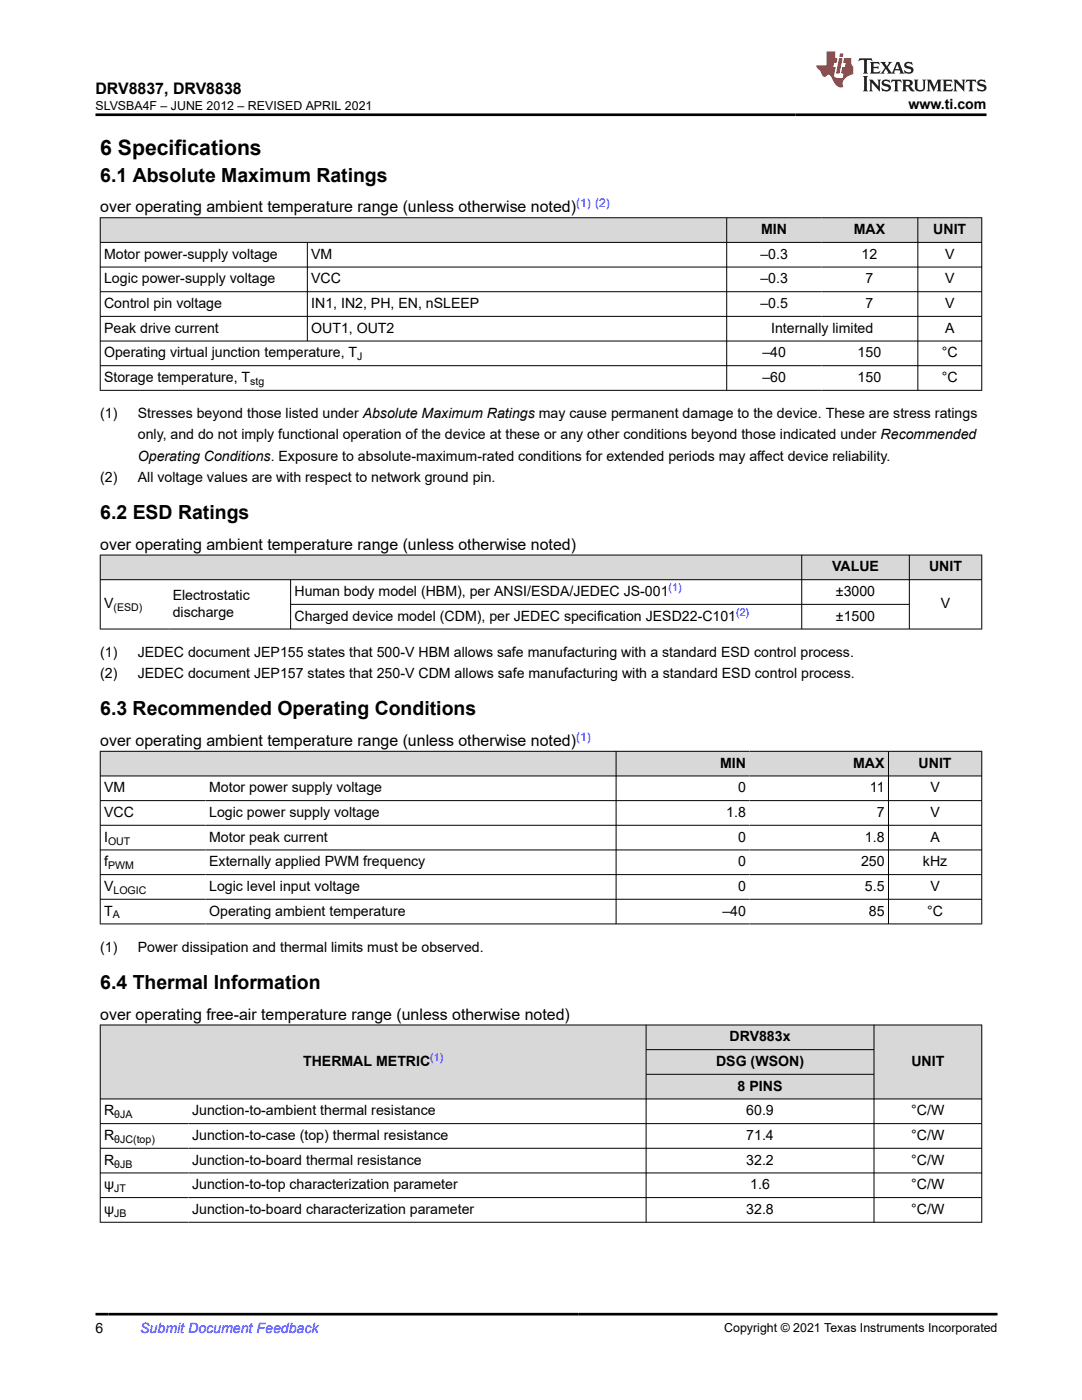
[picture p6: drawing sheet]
<svg xmlns="http://www.w3.org/2000/svg" width="216mm" height="279mm" viewBox="0 0 216 279" stroke-linecap="round" stroke-linejoin="round" font-family="sans-serif">
<defs><g id="words">
<text font-size="4.2" x="20" y="30.9">6 Specifications</text>
<g font-size="3.9">
<text x="20" y="36.3">6.1 Absolute Maximum Ratings</text>
<text x="20" y="103.6">6.2 ESD Ratings</text>
<text x="20" y="142.7">6.3 Recommended Operating Conditions</text>
<text x="20" y="197.4">6.4 Thermal Information</text>
</g>
<g font-size="3.2">
<text x="19.1" y="18.7">DRV8837, DRV8838</text>
<text x="20" y="42.4">over operating ambient temperature range (unless otherwise noted)</text>
<text x="20" y="109.7">over operating ambient temperature range (unless otherwise noted)</text>
<text x="20" y="148.9">over operating ambient temperature range (unless otherwise noted)</text>
<text x="20" y="203.5">over operating free-air temperature range (unless otherwise noted)</text>
</g>
<g font-size="2.8">
<text x="181.3" y="21.8">www.ti.com</text>
<text x="151.9" y="46.7">MIN</text>
<text x="170.3" y="46.7">MAX</text>
<text x="186.2" y="46.7">UNIT</text>
<text x="20.8" y="51.6">Motor power-supply voltage</text>
<text x="62.1" y="51.6">VM</text>
<text x="151.7" y="51.6">–0.3</text>
<text x="171.9" y="51.6">12</text>
<text x="188.6" y="51.6">V</text>
<text x="20.8" y="56.6">Logic power-supply voltage</text>
<text x="62.1" y="56.6">VCC</text>
<text x="151.7" y="56.6">–0.3</text>
<text x="172.7" y="56.6">7</text>
<text x="188.6" y="56.6">V</text>
<text x="20.8" y="61.5">Control pin voltage</text>
<text x="62.1" y="61.5">IN1, IN2, PH, EN, nSLEEP</text>
<text x="151.7" y="61.5">–0.5</text>
<text x="172.7" y="61.5">7</text>
<text x="188.6" y="61.5">V</text>
<text x="20.8" y="66.4">Peak drive current</text>
<text x="20.8" y="71.3">Operating virtual junction temperature, T</text>
<text x="62.1" y="66.4">OUT1, OUT2</text>
<text x="152.1" y="71.3">–40</text>
<text x="153.9" y="66.4">Internally limited</text>
<text x="171.1" y="71.3">150</text>
<text x="187.9" y="71.3">°C</text>
<text x="188.6" y="66.4">A</text>
<text x="20.8" y="76.3">Storage temperature, T</text>
<text x="152.1" y="76.3">–60</text>
<text x="171.1" y="76.3">150</text>
<text x="187.9" y="76.3">°C</text>
<text x="20" y="83.5">(1)</text>
<text x="27.5" y="83.5">Stresses beyond those listed under Absolute Maximum Ratings may cause permanent damage to the device. These are stress ratings</text>
<text x="27.5" y="87.7">only, and do not imply functional operation of the device at these or any other conditions beyond those indicated under Recommended</text>
<text x="27.5" y="91.9">Operating Conditions. Exposure to absolute-maximum-rated conditions for extended periods may affect device reliability.</text>
<text x="20" y="96.2">(2)</text>
<text x="27.5" y="96.2">All voltage values are with respect to network ground pin.</text>
<text x="34.5" y="119.7">Electrostatic</text>
<text x="58.8" y="119">Human body model (HBM), per ANSI/ESDA/JEDEC JS-001</text>
<text x="166" y="114">VALUE</text>
<text x="166.8" y="119">±3000</text>
<text x="185.4" y="114">UNIT</text>
<text x="20.8" y="121.4">V</text>
<text x="34.5" y="123.1">discharge</text>
<text x="58.8" y="123.9">Charged device model (CDM), per JEDEC specification JESD22-C101</text>
<text x="166.8" y="123.9">±1500</text>
<text x="187.7" y="121.4">V</text>
<text x="20" y="131.1">(1)</text>
<text x="27.5" y="131.1">JEDEC document JEP155 states that 500-V HBM allows safe manufacturing with a standard ESD control process.</text>
<text x="20" y="135.3">(2)</text>
<text x="27.5" y="135.3">JEDEC document JEP157 states that 250-V CDM allows safe manufacturing with a standard ESD control process.</text>
<text x="143.7" y="153.2">MIN</text>
<text x="170.2" y="153.2">MAX</text>
<text x="183.3" y="153.2">UNIT</text>
<text x="20.8" y="158.1">VM</text>
<text x="41.7" y="158.1">Motor power supply voltage</text>
<text x="147.3" y="158.1">0</text>
<text x="173.6" y="158.1">11</text>
<text x="185.7" y="158.1">V</text>
<text x="20.8" y="163.1">VCC</text>
<text x="20.8" y="168">I</text>
<text x="41.7" y="163.1">Logic power supply voltage</text>
<text x="41.7" y="168">Motor peak current</text>
<text x="144.9" y="163.1">1.8</text>
<text x="147.3" y="168">0</text>
<text x="172.6" y="168">1.8</text>
<text x="174.9" y="163.1">7</text>
<text x="185.7" y="163.1">V</text>
<text x="185.7" y="168">A</text>
<text x="20.8" y="172.9">f</text>
<text x="41.7" y="172.9">Externally applied PWM frequency</text>
<text x="147.3" y="172.9">0</text>
<text x="171.8" y="172.9">250</text>
<text x="184.2" y="172.9">kHz</text>
<text x="20.8" y="177.8">V</text>
<text x="41.7" y="177.8">Logic level input voltage</text>
<text x="147.3" y="177.8">0</text>
<text x="172.6" y="177.8">5.5</text>
<text x="185.7" y="177.8">V</text>
<text x="20.8" y="182.7">T</text>
<text x="41.7" y="182.7">Operating ambient temperature</text>
<text x="144.1" y="182.7">–40</text>
<text x="173.4" y="182.7">85</text>
<text x="185" y="182.7">°C</text>
<text x="20" y="190">(1)</text>
<text x="27.5" y="190">Power dissipation and thermal limits must be observed.</text>
<text x="145.6" y="207.8">DRV883x</text>
<text x="60.5" y="212.8">THERMAL METRIC</text>
<text x="142.9" y="212.8">DSG (WSON)</text>
<text x="181.9" y="212.8">UNIT</text>
<text x="147.2" y="217.7">8 PINS</text>
<text x="20.8" y="222.6">R</text>
<text x="20.8" y="227.5">R</text>
<text x="38.3" y="227.5">Junction-to-case (top) thermal resistance</text>
<text x="38.3" y="222.6">Junction-to-ambient thermal resistance</text>
<text x="148.9" y="227.5">71.4</text>
<text x="148.9" y="222.6">60.9</text>
<text x="181.8" y="227.5">°C/W</text>
<text x="181.8" y="222.6">°C/W</text>
<text x="20.8" y="232.4">R</text>
<text x="38.3" y="232.4">Junction-to-board thermal resistance</text>
<text x="148.9" y="232.4">32.2</text>
<text x="181.8" y="232.4">°C/W</text>
<text x="20.8" y="237.4">ψ</text>
<text x="38.3" y="237.4">Junction-to-top characterization parameter</text>
<text x="149.7" y="237.4">1.6</text>
<text x="181.8" y="237.4">°C/W</text>
<text x="20.8" y="242.3">ψ</text>
<text x="38.3" y="242.3">Junction-to-board characterization parameter</text>
<text x="148.9" y="242.3">32.8</text>
<text x="181.8" y="242.3">°C/W</text>
<text x="19" y="266.1">6</text>
</g>
<text font-size="2.8" fill="#00f" x="28" y="266.1">Submit Document Feedback</text>
<g font-size="2.5">
<text x="19" y="21.9">SLVSBA4F – JUNE 2012 – REVISED APRIL 2021</text>
<text x="144.5" y="265.8">Copyright © 2021 Texas Instruments Incorporated</text>
</g>
<g font-size="2.4" fill="#00f">
<text x="115" y="41.3">(1) (2)</text>
<text x="115" y="147.8">(1)</text>
</g>
<g font-size="2.1">
<text x="71.3" y="71.9">J</text>
<text x="49.9" y="76.8">stg</text>
<text x="22.6" y="122">(ESD)</text>
<text x="21.6" y="173.5">PWM</text>
<text x="21.6" y="168.5">OUT</text>
<text x="22.6" y="178.4">LOGIC</text>
<text x="22.5" y="183.3">A</text>
<text x="22.8" y="223.2">θJA</text>
<text x="22.8" y="228.1">θJC(top)</text>
<text x="22.8" y="233">θJB</text>
<text x="22.8" y="237.9">JT</text>
<text x="22.8" y="242.8">JB</text>
</g>
<g font-size="2.1" fill="#00f">
<text x="133.4" y="118">(1)</text>
<text x="146.9" y="122.9">(2)</text>
<text x="85.9" y="211.8">(1)</text>
</g>
</g></defs>
<g fill="#d8d8d8">
<path d="M20 43.5h175.9v4.9h-175.9z" fill-rule="evenodd"/>
<path d="M20.1 43.5h124.8v4.8h-124.8z" fill-rule="evenodd"/>
<path d="M145.1 43.5h18.8v4.8h-18.8z" fill-rule="evenodd"/>
<path d="M163.9 43.5h19.2v4.8h-19.2z" fill-rule="evenodd"/>
<path d="M183.2 43.5h12.6v4.8h-12.6z" fill-rule="evenodd"/>
</g>
<g fill="none" stroke="#000" stroke-width=".2">
<path d="M19.9 43.5h176.1M19.9 48.4h176.1M19.9 53.3h176.1M19.9 58.2h176.1M20 43.4v34.6M61.3 48.4v19.7M145 43.4v34.6M183.1 43.4v34.6M195.9 43.4v34.6M19.9 63.1h176.1M19.9 68.1h176.1M19.9 73h176.1"/>
<path d="M19.9 77.9h176.1"/>
</g>
<g fill="#d8d8d8">
<path d="M20 110.8h175.9v4.9h-175.9z" fill-rule="evenodd"/>
<path d="M20.1 110.8h139.8v4.8h-139.8z" fill-rule="evenodd"/>
<path d="M160 110.8h21.4v4.8h-21.4z" fill-rule="evenodd"/>
<path d="M181.5 110.8h14.3v4.8h-14.3z" fill-rule="evenodd"/>
</g>
<path d="M19.9 110.8h176.1M19.9 115.7h176.1M20 110.7v14.9M58 115.7v9.9M160 110.7v14.9M181.4 110.7v14.9M195.9 110.7v14.9M19.9 125.5h176.1M58 120.6h123.5" fill="none" stroke="#000" stroke-width=".2"/>
<g fill="#d8d8d8">
<path d="M20 149.9h175.9v5h-175.9z" fill-rule="evenodd"/>
<path d="M20.1 150h102.8v4.8h-102.8z" fill-rule="evenodd"/>
<path d="M123 150h26.6v4.8h-26.6z" fill-rule="evenodd"/>
<path d="M149.6 150h27.6v4.8h-27.6z" fill-rule="evenodd"/>
<path d="M177.3 150h18.5v4.8h-18.5z" fill-rule="evenodd"/>
</g>
<path d="M19.9 149.9h176.1M19.9 154.9h176.1M19.9 159.8h176.1M20 149.9v34.5M122.9 149.9v34.5M177.3 149.9v34.5M195.9 149.9v34.5M19.9 164.7h176.1M19.9 169.6h176.1M19.9 174.5h176.1M19.9 179.5h176.1M19.9 184.4h176.1" fill="none" stroke="#000" stroke-width=".2"/>
<g fill="#d8d8d8">
<path d="M20 204.6h175.9v4.9h-175.9z" fill-rule="evenodd"/>
<path d="M20.1 204.6h108.8v14.7h-108.8z" fill-rule="evenodd"/>
<path d="M129 204.6h45.3v4.8h-45.3z" fill-rule="evenodd"/>
<path d="M174.5 204.6h21.3v14.7h-21.3z" fill-rule="evenodd"/>
<path d="M129 209.5h45.3v4.8h-45.3z" fill-rule="evenodd"/>
<path d="M129 214.5h45.3v4.8h-45.3z" fill-rule="evenodd"/>
</g>
<g fill="none" stroke="#000" stroke-width=".2">
<path d="M19.9 204.6h176.1M19.9 219.3h176.1M20 204.5v39.5M128.9 204.5v39.5M128.9 209.5h45.6M128.9 214.4h45.6M174.4 204.5v39.5M195.9 204.5v39.5M19.9 224.2h176.1M19.9 229.2h176.1M19.9 234.1h176.1M19.9 239h176.1"/>
<path d="M19.9 243.9h176.1"/>
</g>
<path d="M171.5 11.6l-.2 .6 .5-.2h.6v.1v2.2l-.2 .4h1l-.2-.4v-2.2v-.1h.5l.6 .2-.2-.6zM173.6 12.4l.2 .3v1.6l-.2 .4h1.9l.1-.6a1.08 1.08 0 0 1-1.3 .2v-.7h.6l.4 .2v-.7l-.4 .2h-.6v-.5l.2-.2a1 1 0 0 1 1 .3l-.1-.5zM175.7 12.4l.9 1.1-1 1.2h.9l-.2-.2 .5-.8 .4 .8-.2 .2h1.6l-.2-.2 .2-.5h.9l.1 .5-.1 .2h.9l-.2-.4-.8-1.9h-.5l-.9 2.1-.9-1.1 .9-1h-.8l.2 .2-.4 .6-.4-.6 .2-.2zM179 12.8l.4 1h-.7zM180.7 12.5a.65 .65 0 0 0-.2 .7 .65 .65 0 0 0 .6 .5l.6 .1 .1 .3a.79 .79 0 0 1-.7 .4 .79 .79 0 0 1-.7-.5l.1 .7 .2-.1a.93 .93 0 0 0 1.1 0 .93 .93 0 0 0 .4-.9 1.46 1.46 0 0 0-1.2-.6l-.1-.3a1.09 1.09 0 0 1 1.2 .2l-.2-.6-.1 .1-.5-.2zM172.2 15.2l.2 .4v2.2l-.2 .4h1l-.2-.4v-2.2l.2-.4zM173.4 15.9l.2 .4v1.5l-.2 .4h.8l-.3-.4 .1-1.3 1.6 1.8v-2l.2-.4h-.7l.1 .2 .1 1.1-1.2-1.3zM176.2 16a.65 .65 0 0 0-.2 .8 .65 .65 0 0 0 .6 .4l.6 .2 .1 .2a.79 .79 0 0 1-.7 .4 .79 .79 0 0 1-.7-.5l.1 .7 .2-.1a.93 .93 0 0 0 1.1 .1 .93 .93 0 0 0 .4-1 1.46 1.46 0 0 0-1.2-.5l-.1-.4a1.09 1.09 0 0 1 1.2 .2l-.1-.6-.2 .1-.5-.1zM177.9 15.9l-.1 .6a.63 .63 0 0 1 .8-.3v1.6l-.3 .4h1l-.2-.4v-1.6a.66 .66 0 0 1 .8 .3l-.1-.6zM180 15.9l.2 .4v1.5l-.2 .4h1l-.2-.2-.1-.7h.5l.1 .2a.79 .79 0 0 0 1.2 .6l-1-.9a.61 .61 0 0 0 .6-.6 .61 .61 0 0 0-.5-.7zM180.8 16.2h.1a.47 .47 0 0 1 .5 .1 .47 .47 0 0 1 .1 .5l-.1 .1-.7 .1zM182.3 15.9l.2 .2a2.27 2.27 0 0 0 .4 2 1.04 1.04 0 0 0 1.7-.7v-1.3l.2-.2h-.8l.2 .4v1.1a.6 .6 0 0 1-.6 .6 .6 .6 0 0 1-.6-.6v-1.1l.3-.4zM184.9 15.9l.2 .4v1.5l-.2 .4h.8l-.3-.4v-1.4l.9 1.9 .9-1.9v1.4l-.3 .4h1l-.2-.4v-1.5l.2-.4h-.8l-.7 1.5-.6-1.5zM188.1 15.9l.2 .4v1.5l-.2 .4h1.9l.1-.6a1.09 1.09 0 0 1-1.3 .2v-.7h.6l.4 .2v-.6l-.4 .2h-.6v-.6l.2-.1a1.01 1.01 0 0 1 1 .3l-.1-.6zM190.2 15.9l.3 .4v1.5l-.3 .4h.8l-.2-.4v-1.3l1.6 1.8v-2l.2-.4h-.7l.2 .2v1.1l-1.2-1.3zM192.8 15.9l-.1 .6a.63 .63 0 0 1 .8-.3v1.6l-.3 .4h1l-.2-.4v-1.6a.66 .66 0 0 1 .8 .3l-.1-.6zM195.2 16a.65 .65 0 0 0-.2 .8 .65 .65 0 0 0 .6 .4l.6 .2 .2 .2a.79 .79 0 0 1-.7 .4 .79 .79 0 0 1-.7-.5l.1 .7 .2-.1a.93 .93 0 0 0 1 .1 .93 .93 0 0 0 .5-1 1.46 1.46 0 0 0-1.3-.5v-.4a1.09 1.09 0 0 1 1.2 .2l-.2-.6-.2 .1-.5-.1z" fill="#231f20"/>
<path d="M164.9 10.3v2.7h-2l.1 .4 .8 1a.95 .95 0 0 0 1 .9 .59 .59 0 0 1 .5-.4 .59 .59 0 0 1 .5 .3l.4 .8a1.59 1.59 0 0 0 2.1 1.4 1.61 1.61 0 0 1 1-2.3l1-.3-.1-1.5a1.59 1.59 0 0 1-.3-1.7h-1.5l-.2 .9h.6l-.2 .9h-.5l-.2 .9v.3l.4 .1-.1 .9h-.7a.73 .73 0 0 1-1-.7l.3-1.5h-.5l.1-.9h.5l.2-.9h-.5v-1.3zM167.4 11.6l-.6 3.1h.7l.6-3.1zM167.6 10.7l-.1 .6h.7l.1-.6z" fill="#ed1c24"/>
<path d="M19 22.9h177.8M19 262.3h180" fill="none" stroke="#000" stroke-width=".53"/>
<use href="#words"/>
</svg>
